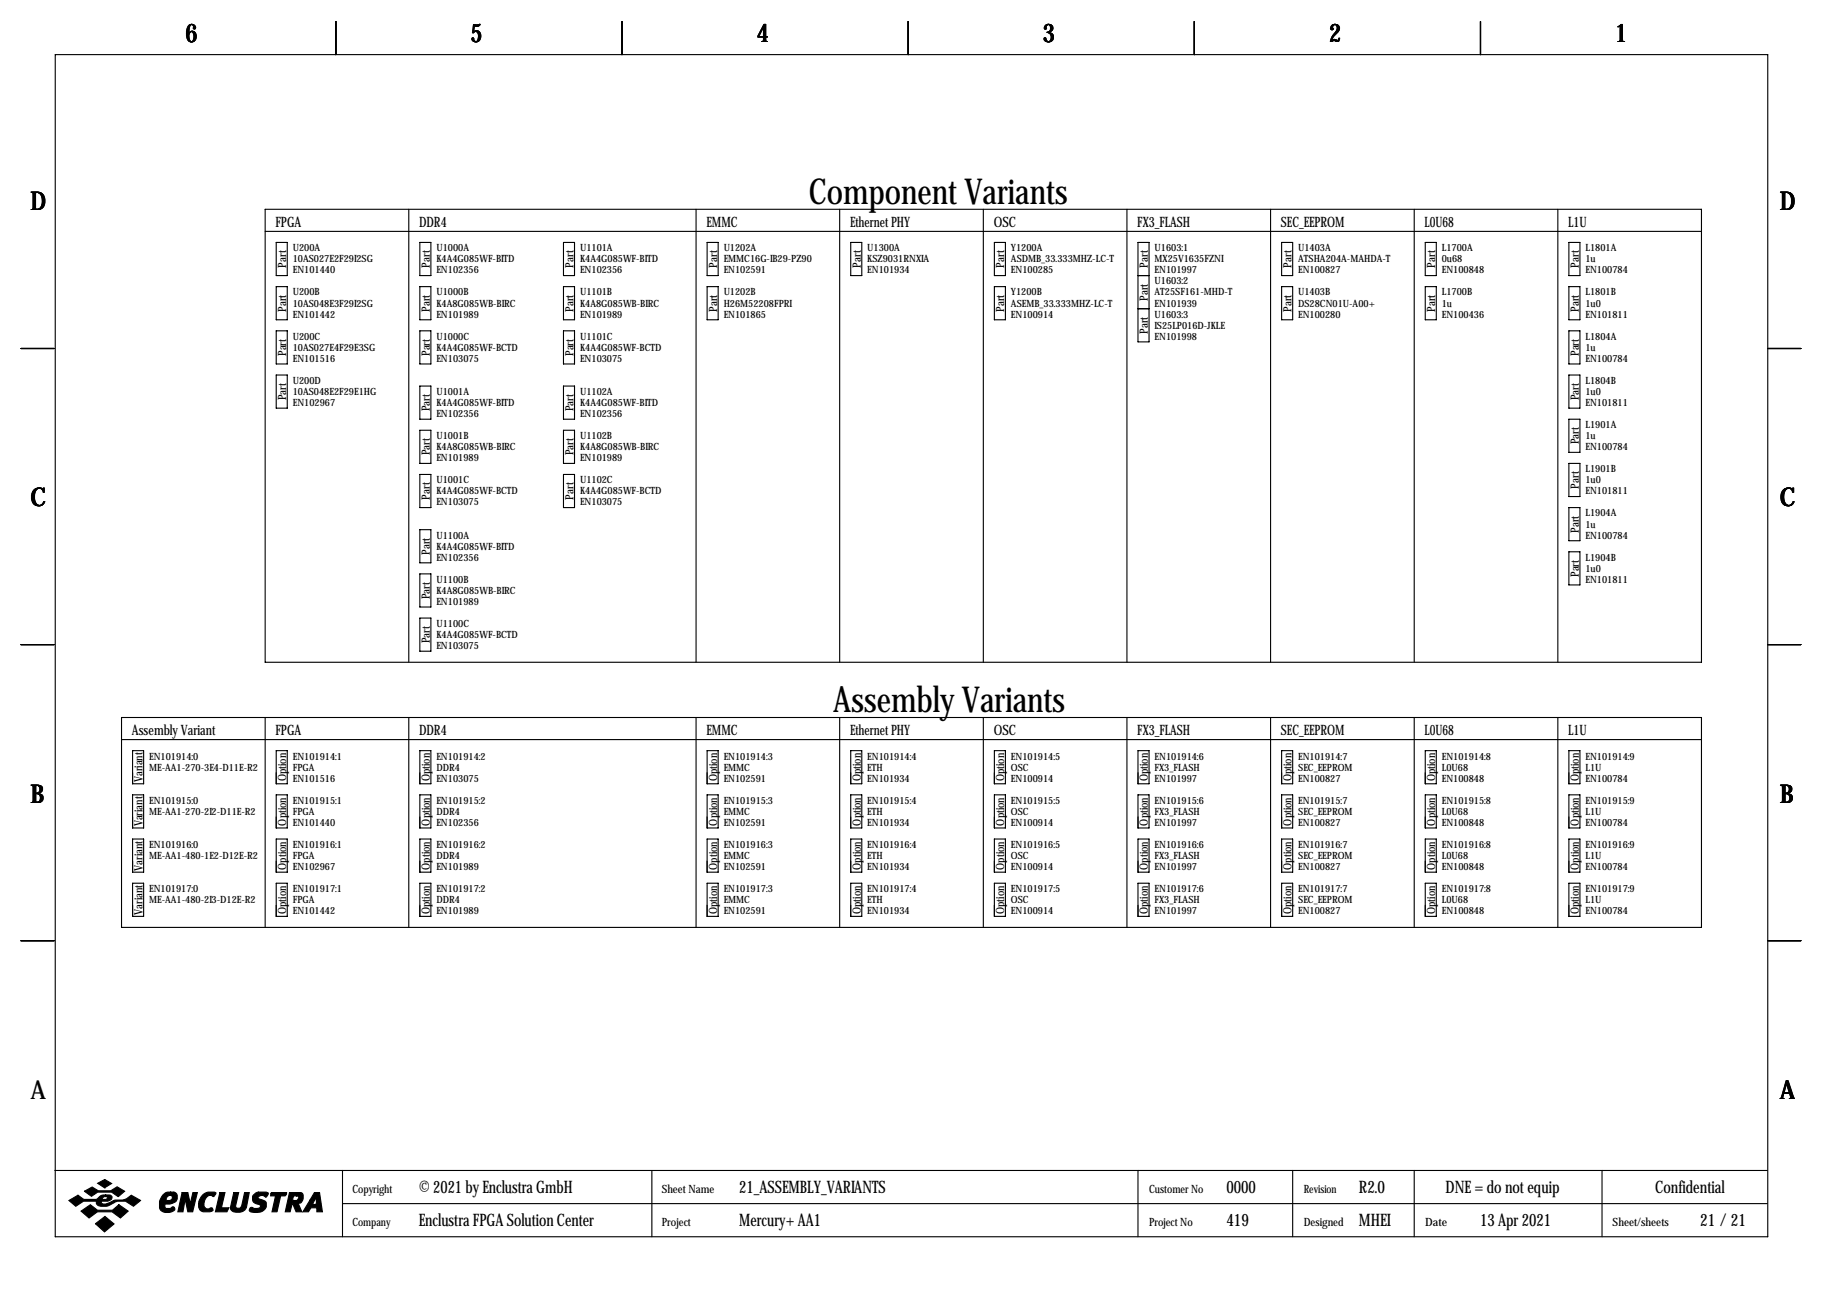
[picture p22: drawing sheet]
<svg xmlns="http://www.w3.org/2000/svg" width="419mm" height="297mm" viewBox="0 0 419 297" stroke-linecap="round" stroke-linejoin="round" font-family="sans-serif">
<defs><g id="words">
<g font-size="8.2">
<text x="185.9" y="46.8">Component Variants</text>
<text x="191.6" y="163.7">Assembly Variants</text>
</g>
<g font-size="5.9">
<text x="42.7" y="9.8">6</text>
<text x="108.2" y="9.8">5</text>
<text x="174" y="9.8">4</text>
<text x="239.8" y="9.8">3</text>
<text x="305.6" y="9.8">2</text>
<text x="371.3" y="9.8">1</text>
<text x="7" y="48.4">D</text>
<text x="409.2" y="48.4">D</text>
<text x="7" y="116.4">C</text>
<text x="409.2" y="116.4">C</text>
<text x="7" y="184.5">B</text>
<text x="409.2" y="184.5">B</text>
<text x="7" y="252.6">A</text>
<text x="409.2" y="252.6">A</text>
</g>
<g font-size="4">
<text x="96.3" y="274.2">© 2021 by Enclustra GmbH</text>
<text x="169.9" y="274.2">21_ASSEMBLY_VARIANTS</text>
<text x="281.9" y="274.2">0000</text>
<text x="312.4" y="274.2">R2.0</text>
<text x="332.3" y="274.2">DNE = do not equip</text>
<text x="380.5" y="274.2">Confidential</text>
<text x="96.3" y="281.8">Enclustra FPGA Solution Center</text>
<text x="169.9" y="281.8">Mercury+ AA1</text>
<text x="281.9" y="281.8">419</text>
<text x="312.4" y="281.8">MHEI</text>
<text x="340.3" y="281.8">13 Apr 2021</text>
<text x="390.9" y="281.8">21 / 21</text>
</g>
<g font-size="3.3">
<text x="63.3" y="52.2">FPGA</text>
<text x="96.4" y="52.2">DDR4</text>
<text x="162.4" y="52.2">EMMC</text>
<text x="195.4" y="52.2">Ethernet PHY</text>
<text x="228.4" y="52.2">OSC</text>
<text x="261.5" y="52.2">FX3_FLASH</text>
<text x="294.5" y="52.2">SEC_EEPROM</text>
<text x="327.5" y="52.2">L0U68</text>
<text x="360.5" y="52.2">L1U</text>
<text x="30.3" y="169">Assembly Variant</text>
<text x="63.3" y="169">FPGA</text>
<text x="96.4" y="169">DDR4</text>
<text x="162.4" y="169">EMMC</text>
<text x="195.4" y="169">Ethernet PHY</text>
<text x="228.4" y="169">OSC</text>
<text x="261.5" y="169">FX3_FLASH</text>
<text x="294.5" y="169">SEC_EEPROM</text>
<text x="327.5" y="169">L0U68</text>
<text x="360.5" y="169">L1U</text>
</g>
<g font-size="2.6">
<text x="65.8" y="61.5" transform="rotate(-90 65.8 61.5)">Part</text>
<text x="98.8" y="61.5" transform="rotate(-90 98.8 61.5)">Part</text>
<text x="131.8" y="61.5" transform="rotate(-90 131.8 61.5)">Part</text>
<text x="164.8" y="61.5" transform="rotate(-90 164.8 61.5)">Part</text>
<text x="197.9" y="61.5" transform="rotate(-90 197.9 61.5)">Part</text>
<text x="230.9" y="61.5" transform="rotate(-90 230.9 61.5)">Part</text>
<text x="263.9" y="61.5" transform="rotate(-90 263.9 61.5)">Part</text>
<text x="296.9" y="61.5" transform="rotate(-90 296.9 61.5)">Part</text>
<text x="329.9" y="61.5" transform="rotate(-90 329.9 61.5)">Part</text>
<text x="363" y="61.5" transform="rotate(-90 363 61.5)">Part</text>
<text x="65.8" y="71.7" transform="rotate(-90 65.8 71.7)">Part</text>
<text x="98.8" y="71.7" transform="rotate(-90 98.8 71.7)">Part</text>
<text x="131.8" y="71.7" transform="rotate(-90 131.8 71.7)">Part</text>
<text x="164.8" y="71.7" transform="rotate(-90 164.8 71.7)">Part</text>
<text x="230.9" y="71.7" transform="rotate(-90 230.9 71.7)">Part</text>
<text x="263.9" y="69.2" transform="rotate(-90 263.9 69.2)">Part</text>
<text x="296.9" y="71.7" transform="rotate(-90 296.9 71.7)">Part</text>
<text x="329.9" y="71.7" transform="rotate(-90 329.9 71.7)">Part</text>
<text x="363" y="71.7" transform="rotate(-90 363 71.7)">Part</text>
<text x="263.9" y="76.8" transform="rotate(-90 263.9 76.8)">Part</text>
<text x="65.8" y="81.9" transform="rotate(-90 65.8 81.9)">Part</text>
<text x="98.8" y="81.9" transform="rotate(-90 98.8 81.9)">Part</text>
<text x="131.8" y="81.9" transform="rotate(-90 131.8 81.9)">Part</text>
<text x="363" y="81.9" transform="rotate(-90 363 81.9)">Part</text>
<text x="65.8" y="92" transform="rotate(-90 65.8 92)">Part</text>
<text x="98.8" y="94.6" transform="rotate(-90 98.8 94.6)">Part</text>
<text x="131.8" y="94.6" transform="rotate(-90 131.8 94.6)">Part</text>
<text x="363" y="92" transform="rotate(-90 363 92)">Part</text>
<text x="98.8" y="104.7" transform="rotate(-90 98.8 104.7)">Part</text>
<text x="131.8" y="104.7" transform="rotate(-90 131.8 104.7)">Part</text>
<text x="363" y="102.2" transform="rotate(-90 363 102.2)">Part</text>
<text x="363" y="112.3" transform="rotate(-90 363 112.3)">Part</text>
<text x="98.8" y="114.9" transform="rotate(-90 98.8 114.9)">Part</text>
<text x="131.8" y="114.9" transform="rotate(-90 131.8 114.9)">Part</text>
<text x="363" y="122.5" transform="rotate(-90 363 122.5)">Part</text>
<text x="98.8" y="127.6" transform="rotate(-90 98.8 127.6)">Part</text>
<text x="98.8" y="137.7" transform="rotate(-90 98.8 137.7)">Part</text>
<text x="363" y="132.7" transform="rotate(-90 363 132.7)">Part</text>
<text x="98.8" y="147.9" transform="rotate(-90 98.8 147.9)">Part</text>
<text x="32.8" y="179.8" transform="rotate(-90 32.8 179.8)">Variant</text>
<text x="65.8" y="179.6" transform="rotate(-90 65.8 179.6)">Option</text>
<text x="98.8" y="179.6" transform="rotate(-90 98.8 179.6)">Option</text>
<text x="164.8" y="179.6" transform="rotate(-90 164.8 179.6)">Option</text>
<text x="197.9" y="179.6" transform="rotate(-90 197.9 179.6)">Option</text>
<text x="230.9" y="179.6" transform="rotate(-90 230.9 179.6)">Option</text>
<text x="263.9" y="179.6" transform="rotate(-90 263.9 179.6)">Option</text>
<text x="296.9" y="179.6" transform="rotate(-90 296.9 179.6)">Option</text>
<text x="329.9" y="179.6" transform="rotate(-90 329.9 179.6)">Option</text>
<text x="363" y="179.6" transform="rotate(-90 363 179.6)">Option</text>
<text x="32.8" y="190" transform="rotate(-90 32.8 190)">Variant</text>
<text x="65.8" y="189.8" transform="rotate(-90 65.8 189.8)">Option</text>
<text x="98.8" y="189.8" transform="rotate(-90 98.8 189.8)">Option</text>
<text x="164.8" y="189.8" transform="rotate(-90 164.8 189.8)">Option</text>
<text x="197.9" y="189.8" transform="rotate(-90 197.9 189.8)">Option</text>
<text x="230.9" y="189.8" transform="rotate(-90 230.9 189.8)">Option</text>
<text x="263.9" y="189.8" transform="rotate(-90 263.9 189.8)">Option</text>
<text x="296.9" y="189.8" transform="rotate(-90 296.9 189.8)">Option</text>
<text x="329.9" y="189.8" transform="rotate(-90 329.9 189.8)">Option</text>
<text x="363" y="189.8" transform="rotate(-90 363 189.8)">Option</text>
<text x="32.8" y="200.2" transform="rotate(-90 32.8 200.2)">Variant</text>
<text x="65.8" y="200" transform="rotate(-90 65.8 200)">Option</text>
<text x="98.8" y="200" transform="rotate(-90 98.8 200)">Option</text>
<text x="164.8" y="200" transform="rotate(-90 164.8 200)">Option</text>
<text x="197.9" y="200" transform="rotate(-90 197.9 200)">Option</text>
<text x="230.9" y="200" transform="rotate(-90 230.9 200)">Option</text>
<text x="263.9" y="200" transform="rotate(-90 263.9 200)">Option</text>
<text x="296.9" y="200" transform="rotate(-90 296.9 200)">Option</text>
<text x="329.9" y="200" transform="rotate(-90 329.9 200)">Option</text>
<text x="363" y="200" transform="rotate(-90 363 200)">Option</text>
<text x="32.8" y="210.3" transform="rotate(-90 32.8 210.3)">Variant</text>
<text x="65.8" y="210.1" transform="rotate(-90 65.8 210.1)">Option</text>
<text x="98.8" y="210.1" transform="rotate(-90 98.8 210.1)">Option</text>
<text x="164.8" y="210.1" transform="rotate(-90 164.8 210.1)">Option</text>
<text x="197.9" y="210.1" transform="rotate(-90 197.9 210.1)">Option</text>
<text x="230.9" y="210.1" transform="rotate(-90 230.9 210.1)">Option</text>
<text x="263.9" y="210.1" transform="rotate(-90 263.9 210.1)">Option</text>
<text x="296.9" y="210.1" transform="rotate(-90 296.9 210.1)">Option</text>
<text x="329.9" y="210.1" transform="rotate(-90 329.9 210.1)">Option</text>
<text x="363" y="210.1" transform="rotate(-90 363 210.1)">Option</text>
<text x="81" y="274.2">Copyright</text>
<text x="152.1" y="274.2">Sheet Name</text>
<text x="264.2" y="274.2">Customer No</text>
<text x="299.7" y="274.2">Revision</text>
<text x="81" y="281.8">Company</text>
<text x="152.1" y="281.8">Project</text>
<text x="264.2" y="281.8">Project No</text>
<text x="299.7" y="281.8">Designed</text>
<text x="327.7" y="281.8">Date</text>
<text x="370.7" y="281.8">Sheet/sheets</text>
</g>
<g font-size="2.3">
<text x="67.3" y="57.8">U200A</text>
<text x="100.3" y="57.8">U1000A</text>
<text x="133.3" y="57.8">U1101A</text>
<text x="166.4" y="57.8">U1202A</text>
<text x="199.4" y="57.8">U1300A</text>
<text x="232.4" y="57.8">Y1200A</text>
<text x="265.4" y="57.8">U1603:1</text>
<text x="298.4" y="57.8">U1403A</text>
<text x="331.5" y="57.8">L1700A</text>
<text x="364.5" y="57.8">L1801A</text>
<text x="67.3" y="60.3">10AS027E2F29I2SG</text>
<text x="67.3" y="62.9">EN101440</text>
<text x="100.3" y="60.3">K4A4G085WF-BITD</text>
<text x="100.3" y="62.9">EN102356</text>
<text x="133.3" y="60.3">K4A4G085WF-BITD</text>
<text x="133.3" y="62.9">EN102356</text>
<text x="166.4" y="60.3">EMMC16G-IB29-PZ90</text>
<text x="166.4" y="62.9">EN102591</text>
<text x="199.4" y="60.3">KSZ9031RNXIA</text>
<text x="199.4" y="62.9">EN101934</text>
<text x="232.4" y="60.3">ASDMB_33.333MHZ-LC-T</text>
<text x="232.4" y="62.9">EN100285</text>
<text x="265.4" y="60.3">MX25V1635FZNI</text>
<text x="265.4" y="62.9">EN101997</text>
<text x="265.4" y="65.4">U1603:2</text>
<text x="298.4" y="60.3">ATSHA204A-MAHDA-T</text>
<text x="298.4" y="62.9">EN100827</text>
<text x="331.5" y="60.3">0u68</text>
<text x="331.5" y="62.9">EN100848</text>
<text x="364.5" y="60.3">1u</text>
<text x="364.5" y="62.9">EN100784</text>
<text x="67.3" y="67.9">U200B</text>
<text x="67.3" y="70.5">10AS048E3F29I2SG</text>
<text x="100.3" y="67.9">U1000B</text>
<text x="100.3" y="70.5">K4A8G085WB-BIRC</text>
<text x="133.3" y="67.9">U1101B</text>
<text x="133.3" y="70.5">K4A8G085WB-BIRC</text>
<text x="166.4" y="67.9">U1202B</text>
<text x="166.4" y="70.5">H26M52208FPRI</text>
<text x="232.4" y="67.9">Y1200B</text>
<text x="232.4" y="70.5">ASEMB_33.333MHZ-LC-T</text>
<text x="265.4" y="67.9">AT25SF161-MHD-T</text>
<text x="265.4" y="70.5">EN101939</text>
<text x="298.4" y="67.9">U1403B</text>
<text x="298.4" y="70.5">DS28CN01U-A00+</text>
<text x="331.5" y="67.9">L1700B</text>
<text x="331.5" y="70.5">1u</text>
<text x="364.5" y="67.9">L1801B</text>
<text x="364.5" y="70.5">1u0</text>
<text x="67.3" y="73">EN101442</text>
<text x="100.3" y="73">EN101989</text>
<text x="133.3" y="73">EN101989</text>
<text x="166.4" y="73">EN101865</text>
<text x="232.4" y="73">EN100914</text>
<text x="265.4" y="73">U1603:3</text>
<text x="265.4" y="75.6">IS25LP016D-JKLE</text>
<text x="298.4" y="73">EN100280</text>
<text x="331.5" y="73">EN100436</text>
<text x="364.5" y="73">EN101811</text>
<text x="67.3" y="78.1">U200C</text>
<text x="67.3" y="80.6">10AS027E4F29E3SG</text>
<text x="67.3" y="83.2">EN101516</text>
<text x="100.3" y="78.1">U1000C</text>
<text x="100.3" y="80.6">K4A4G085WF-BCTD</text>
<text x="100.3" y="83.2">EN103075</text>
<text x="133.3" y="78.1">U1101C</text>
<text x="133.3" y="80.6">K4A4G085WF-BCTD</text>
<text x="133.3" y="83.2">EN103075</text>
<text x="265.4" y="78.1">EN101998</text>
<text x="364.5" y="78.1">L1804A</text>
<text x="364.5" y="80.6">1u</text>
<text x="364.5" y="83.2">EN100784</text>
<text x="67.3" y="88.3">U200D</text>
<text x="364.5" y="88.3">L1804B</text>
<text x="67.3" y="90.8">10AS048E2F29E1HG</text>
<text x="67.3" y="93.3">EN102967</text>
<text x="100.3" y="90.8">U1001A</text>
<text x="100.3" y="93.3">K4A4G085WF-BITD</text>
<text x="100.3" y="95.9">EN102356</text>
<text x="133.3" y="90.8">U1102A</text>
<text x="133.3" y="93.3">K4A4G085WF-BITD</text>
<text x="133.3" y="95.9">EN102356</text>
<text x="364.5" y="90.8">1u0</text>
<text x="364.5" y="93.3">EN101811</text>
<text x="100.3" y="101">U1001B</text>
<text x="133.3" y="101">U1102B</text>
<text x="364.5" y="98.4">L1901A</text>
<text x="364.5" y="101">1u</text>
<text x="100.3" y="103.5">K4A8G085WB-BIRC</text>
<text x="100.3" y="106">EN101989</text>
<text x="133.3" y="103.5">K4A8G085WB-BIRC</text>
<text x="133.3" y="106">EN101989</text>
<text x="364.5" y="103.5">EN100784</text>
<text x="100.3" y="111.1">U1001C</text>
<text x="100.3" y="113.7">K4A4G085WF-BCTD</text>
<text x="133.3" y="111.1">U1102C</text>
<text x="133.3" y="113.7">K4A4G085WF-BCTD</text>
<text x="364.5" y="108.6">L1901B</text>
<text x="364.5" y="111.1">1u0</text>
<text x="364.5" y="113.7">EN101811</text>
<text x="100.3" y="116.2">EN103075</text>
<text x="133.3" y="116.2">EN103075</text>
<text x="364.5" y="118.7">L1904A</text>
<text x="100.3" y="123.8">U1100A</text>
<text x="364.5" y="121.3">1u</text>
<text x="364.5" y="123.8">EN100784</text>
<text x="100.3" y="126.4">K4A4G085WF-BITD</text>
<text x="100.3" y="128.9">EN102356</text>
<text x="364.5" y="128.9">L1904B</text>
<text x="364.5" y="131.4">1u0</text>
<text x="100.3" y="134">U1100B</text>
<text x="100.3" y="136.5">K4A8G085WB-BIRC</text>
<text x="364.5" y="134">EN101811</text>
<text x="100.3" y="139.1">EN101989</text>
<text x="100.3" y="144.1">U1100C</text>
<text x="100.3" y="146.7">K4A4G085WF-BCTD</text>
<text x="100.3" y="149.2">EN103075</text>
<text x="34.3" y="174.6">EN101914:0</text>
<text x="34.3" y="177.2">ME-AA1-270-3E4-D11E-R2</text>
<text x="67.3" y="174.6">EN101914:1</text>
<text x="67.3" y="177.2">FPGA</text>
<text x="67.3" y="179.7">EN101516</text>
<text x="100.3" y="174.6">EN101914:2</text>
<text x="100.3" y="177.2">DDR4</text>
<text x="100.3" y="179.7">EN103075</text>
<text x="166.4" y="174.6">EN101914:3</text>
<text x="166.4" y="177.2">EMMC</text>
<text x="166.4" y="179.7">EN102591</text>
<text x="199.4" y="174.6">EN101914:4</text>
<text x="199.4" y="177.2">ETH</text>
<text x="199.4" y="179.7">EN101934</text>
<text x="232.4" y="174.6">EN101914:5</text>
<text x="232.4" y="177.2">OSC</text>
<text x="232.4" y="179.7">EN100914</text>
<text x="265.4" y="174.6">EN101914:6</text>
<text x="265.4" y="177.2">FX3_FLASH</text>
<text x="265.4" y="179.7">EN101997</text>
<text x="298.4" y="174.6">EN101914:7</text>
<text x="298.4" y="177.2">SEC_EEPROM</text>
<text x="298.4" y="179.7">EN100827</text>
<text x="331.5" y="174.6">EN101914:8</text>
<text x="331.5" y="177.2">L0U68</text>
<text x="331.5" y="179.7">EN100848</text>
<text x="364.5" y="174.6">EN101914:9</text>
<text x="364.5" y="177.2">L1U</text>
<text x="364.5" y="179.7">EN100784</text>
<text x="34.3" y="184.8">EN101915:0</text>
<text x="67.3" y="184.8">EN101915:1</text>
<text x="100.3" y="184.8">EN101915:2</text>
<text x="166.4" y="184.8">EN101915:3</text>
<text x="199.4" y="184.8">EN101915:4</text>
<text x="232.4" y="184.8">EN101915:5</text>
<text x="265.4" y="184.8">EN101915:6</text>
<text x="298.4" y="184.8">EN101915:7</text>
<text x="331.5" y="184.8">EN101915:8</text>
<text x="364.5" y="184.8">EN101915:9</text>
<text x="34.3" y="187.3">ME-AA1-270-2I2-D11E-R2</text>
<text x="67.3" y="187.3">FPGA</text>
<text x="67.3" y="189.9">EN101440</text>
<text x="100.3" y="187.3">DDR4</text>
<text x="100.3" y="189.9">EN102356</text>
<text x="166.4" y="187.3">EMMC</text>
<text x="166.4" y="189.9">EN102591</text>
<text x="199.4" y="187.3">ETH</text>
<text x="199.4" y="189.9">EN101934</text>
<text x="232.4" y="187.3">OSC</text>
<text x="232.4" y="189.9">EN100914</text>
<text x="265.4" y="187.3">FX3_FLASH</text>
<text x="265.4" y="189.9">EN101997</text>
<text x="298.4" y="187.3">SEC_EEPROM</text>
<text x="298.4" y="189.9">EN100827</text>
<text x="331.5" y="187.3">L0U68</text>
<text x="331.5" y="189.9">EN100848</text>
<text x="364.5" y="187.3">L1U</text>
<text x="364.5" y="189.9">EN100784</text>
<text x="34.3" y="194.9">EN101916:0</text>
<text x="34.3" y="197.5">ME-AA1-480-1E2-D12E-R2</text>
<text x="67.3" y="194.9">EN101916:1</text>
<text x="67.3" y="197.5">FPGA</text>
<text x="100.3" y="194.9">EN101916:2</text>
<text x="100.3" y="197.5">DDR4</text>
<text x="166.4" y="194.9">EN101916:3</text>
<text x="166.4" y="197.5">EMMC</text>
<text x="199.4" y="194.9">EN101916:4</text>
<text x="199.4" y="197.5">ETH</text>
<text x="232.4" y="194.9">EN101916:5</text>
<text x="232.4" y="197.5">OSC</text>
<text x="265.4" y="194.9">EN101916:6</text>
<text x="265.4" y="197.5">FX3_FLASH</text>
<text x="298.4" y="194.9">EN101916:7</text>
<text x="298.4" y="197.5">SEC_EEPROM</text>
<text x="331.5" y="194.9">EN101916:8</text>
<text x="331.5" y="197.5">L0U68</text>
<text x="364.5" y="194.9">EN101916:9</text>
<text x="364.5" y="197.5">L1U</text>
<text x="67.3" y="200">EN102967</text>
<text x="100.3" y="200">EN101989</text>
<text x="166.4" y="200">EN102591</text>
<text x="199.4" y="200">EN101934</text>
<text x="232.4" y="200">EN100914</text>
<text x="265.4" y="200">EN101997</text>
<text x="298.4" y="200">EN100827</text>
<text x="331.5" y="200">EN100848</text>
<text x="364.5" y="200">EN100784</text>
<text x="34.3" y="205.1">EN101917:0</text>
<text x="34.3" y="207.6">ME-AA1-480-2I3-D12E-R2</text>
<text x="67.3" y="205.1">EN101917:1</text>
<text x="67.3" y="207.6">FPGA</text>
<text x="100.3" y="205.1">EN101917:2</text>
<text x="100.3" y="207.6">DDR4</text>
<text x="166.4" y="205.1">EN101917:3</text>
<text x="166.4" y="207.6">EMMC</text>
<text x="199.4" y="205.1">EN101917:4</text>
<text x="199.4" y="207.6">ETH</text>
<text x="232.4" y="205.1">EN101917:5</text>
<text x="232.4" y="207.6">OSC</text>
<text x="265.4" y="205.1">EN101917:6</text>
<text x="265.4" y="207.6">FX3_FLASH</text>
<text x="298.4" y="205.1">EN101917:7</text>
<text x="298.4" y="207.6">SEC_EEPROM</text>
<text x="331.5" y="205.1">EN101917:8</text>
<text x="331.5" y="207.6">L0U68</text>
<text x="364.5" y="205.1">EN101917:9</text>
<text x="364.5" y="207.6">L1U</text>
<text x="67.3" y="210.2">EN101442</text>
<text x="100.3" y="210.2">EN101989</text>
<text x="166.4" y="210.2">EN102591</text>
<text x="199.4" y="210.2">EN101934</text>
<text x="232.4" y="210.2">EN100914</text>
<text x="265.4" y="210.2">EN101997</text>
<text x="298.4" y="210.2">EN100827</text>
<text x="331.5" y="210.2">EN100848</text>
<text x="364.5" y="210.2">EN100784</text>
</g>
</g></defs>
<g fill="none" stroke="#000" stroke-width=".25">
<path d="M12.7 12.6h393.7v271.7h-393.7zM77.2 4.9v7.7M143 4.9v7.7M208.8 4.9v7.7M274.6 4.9v7.7M340.4 4.9v7.7M61 48.1h330.2v104.2h-330.2zM61 53.2h330.2M63.5 55.7h2.5v7.7h-2.5zM94 48.1v104.2M96.5 55.7h2.6v7.7h-2.6zM129.5 55.7h2.6v7.7h-2.6z"/>
<path d="M160 48.1v104.2M162.6 55.7h2.5v7.7h-2.5zM193 48.1v104.2M195.6 55.7h2.5v7.7h-2.5zM226.1 48.1v104.2M228.6 55.7h2.5v7.7h-2.5zM259.1 48.1v104.2M261.6 55.7h2.6v22.9h-2.6zM292.1 48.1v104.2M294.6 55.7h2.6v7.7h-2.6zM325.1 48.1v104.2M327.7 55.7h2.5v7.7h-2.5z"/>
<path d="M358.1 48.1v104.2M360.7 55.7h2.5v7.7h-2.5zM63.5 65.9h2.5v7.6h-2.5zM63.5 76.1h2.5v7.6h-2.5zM96.5 65.9h2.6v7.6h-2.6zM96.5 76.1h2.6v7.6h-2.6zM129.5 65.9h2.6v7.6h-2.6zM129.5 76.1h2.6v7.6h-2.6zM162.6 65.9h2.5v7.6h-2.5zM228.6 65.9h2.5v7.6h-2.5zM261.6 63.4h2.6M261.6 71h2.6"/>
<path d="M294.6 65.9h2.6v7.6h-2.6zM327.7 65.9h2.5v7.6h-2.5zM360.7 65.9h2.5v7.6h-2.5zM360.7 76.1h2.5v7.6h-2.5zM4.8 80.1h7.6M63.5 86.2h2.5v7.6h-2.5zM96.5 88.8h2.6v7.6h-2.6zM96.5 98.9h2.6v7.6h-2.6zM129.5 88.8h2.6v7.6h-2.6zM129.5 98.9h2.6v7.6h-2.6zM360.7 86.2h2.5v7.6h-2.5zM360.7 96.4h2.5v7.6h-2.5z"/>
<path d="M406.4 80.1h7.6M96.5 109.1h2.6v7.6h-2.6zM129.5 109.1h2.6v7.6h-2.6zM360.7 106.5h2.5v7.7h-2.5zM360.7 116.7h2.5v7.6h-2.5zM96.5 121.8h2.6v7.6h-2.6zM96.5 131.9h2.6v7.7h-2.6zM360.7 126.9h2.5v7.6h-2.5zM4.8 148.2h7.6M96.5 142.1h2.6v7.6h-2.6zM406.4 148.2h7.6M27.9 165h363.3v48.2h-363.3z"/>
<path d="M27.9 170h363.3M30.5 172.6h2.5v7.6h-2.5zM61 165v48.2M63.5 172.6h2.5v7.6h-2.5zM94 165v48.2M96.5 172.6h2.6v7.6h-2.6zM160 165v48.2M162.6 172.6h2.5v7.6h-2.5zM193 165v48.2M195.6 172.6h2.5v7.6h-2.5zM226.1 165v48.2M228.6 172.6h2.5v7.6h-2.5z"/>
<path d="M259.1 165v48.2M261.6 172.6h2.6v7.6h-2.6zM292.1 165v48.2M294.6 172.6h2.6v7.6h-2.6zM325.1 165v48.2M327.7 172.6h2.5v7.6h-2.5zM358.1 165v48.2M360.7 172.6h2.5v7.6h-2.5zM30.5 182.7h2.5v7.7h-2.5zM30.5 192.9h2.5v7.6h-2.5zM63.5 182.7h2.5v7.7h-2.5zM63.5 192.9h2.5v7.6h-2.5z"/>
<path d="M96.5 182.7h2.6v7.7h-2.6zM96.5 192.9h2.6v7.6h-2.6zM162.6 182.7h2.5v7.7h-2.5zM162.6 192.9h2.5v7.6h-2.5zM195.6 182.7h2.5v7.7h-2.5zM195.6 192.9h2.5v7.6h-2.5zM228.6 182.7h2.5v7.7h-2.5zM228.6 192.9h2.5v7.6h-2.5zM261.6 182.7h2.6v7.7h-2.6zM261.6 192.9h2.6v7.6h-2.6zM294.6 182.7h2.6v7.7h-2.6zM294.6 192.9h2.6v7.6h-2.6z"/>
<path d="M327.7 182.7h2.5v7.7h-2.5zM327.7 192.9h2.5v7.6h-2.5zM360.7 182.7h2.5v7.7h-2.5zM360.7 192.9h2.5v7.6h-2.5zM4.8 216.3h7.6M30.5 203.1h2.5v7.6h-2.5zM63.5 203.1h2.5v7.6h-2.5zM96.5 203.1h2.6v7.6h-2.6zM162.6 203.1h2.5v7.6h-2.5zM195.6 203.1h2.5v7.6h-2.5zM228.6 203.1h2.5v7.6h-2.5zM261.6 203.1h2.6v7.6h-2.6z"/>
<path d="M294.6 203.1h2.6v7.6h-2.6zM327.7 203.1h2.5v7.6h-2.5zM360.7 203.1h2.5v7.6h-2.5zM406.4 216.3h7.6M12.6 269.1h393.7M78.7 269.1v15.2M78.7 276.7h327.6M149.9 269.1v15.2M261.6 269.1v15.2M297.2 269.1v15.2M325.1 269.1v15.2M368.3 269.1v15.2"/>
</g>
<g fill="#000" stroke="#000" stroke-width=".25">
<path d="M15.8 276l2.1-1.2 1.4 1h2.8l.3-.2a1.77 1.77 0 0 1 1.9-.9v.4l-.6 .2-.2 .5h.9l.3-.6-.4-.1v-.4h.9a.59 .59 0 0 1 .6 .7l-.2 .4-.8 .4h-1.4l-.1 .1 .1 .4a3.2 3.2 0 0 0 2.7-.7l.3-.1a4 4 0 0 0 3.8-1.1l2.1 1.2-1.6 1.3a4 4 0 0 0-5.5-.2 2.66 2.66 0 0 1-2.9-.2l-.1-.7h-3l-1.8 1.1zM19.4 273.9l1.8-1 1.4 .9h2.9l1.4-.9 1.8 1-1.5 1.2-1.5-1h-3.2l-1.5 .9zM22.5 272l1.6-.8 1.6 .9-1.6 1zM18.6 278.4l2.2-1.4 1.6 1.2h3.5l1.4-1.2 2.2 1.4-1.8 1.6-1.9-1.4h-3.4l-1.9 1.4zM37.4 274.7a1.75 1.75 0 0 1 1.8-.6v.7a.82 .82 0 0 0-.8 1.2h.6a.6 .6 0 0 0 .6-.5 .6 .6 0 0 0-.4-.7v-.7h.8l.5 .3a1.61 1.61 0 0 1 0 1.7 1.61 1.61 0 0 1-1.5 .7h-1v.9l.2 .1h.9l.7-.4 .4 .4a1.06 1.06 0 0 1-1.3 1 1.82 1.82 0 0 1-2.2-1.1 3.5 3.5 0 0 1 .7-3zM41.9 274.2h1.3l.5 2.6 .6-2.6h1.1l-1.1 4.4h-1.1l-.6-2.9-.5 2.9h-1.2zM46.7 274.6a2.78 2.78 0 0 1 2.9-.4l-.4 .9a1.32 1.32 0 0 0-2.1 .8l-.2 .8a.98 .98 0 0 0 1.1 1.2 .55 .55 0 0 1 .6-.2 .55 .55 0 0 1 .4 .6l-.7 .3-1.8-.1a1.79 1.79 0 0 1-.8-2.3zM50.5 274.2h1.2l-.8 3.5h1.7l-.4 .9h-2.7zM53.7 274.2h1.2l-.7 3.1a.73 .73 0 0 0 .7 .5 .73 .73 0 0 0 .7-.6l.6-3h1.1l-.7 3.4a2.28 2.28 0 0 1-3.6 .4v-.4zM58.3 274.7l.8-.6h2.1l.5 .2v.2l-.6 .7a.96 .96 0 0 0-1-.4 .96 .96 0 0 0-.8 .6l1.7 .8a1.71 1.71 0 0 1-.1 1.8 1.71 1.71 0 0 1-1.7 .8l-1.4-.2a.51 .51 0 0 1-.4-.7 .51 .51 0 0 1 .8-.2l1 .1a.52 .52 0 0 0 .6-.2 .52 .52 0 0 0-.2-.7 1.39 1.39 0 0 1-1.4-.6 1.39 1.39 0 0 1 .1-1.6zM62.2 274.4l.2-.2h3.5l-.1 .4-.3 .3h-1l-.8 3.7h-1.2l.8-3.7h-1.1zM66.5 274.2h1.7v.7h-.7l-.2 1.1h.9l.3-.3a.44 .44 0 0 0 .1-.5 .44 .44 0 0 0-.4-.3v-.7h1l.3 .2 .2 .3v.9a1.03 1.03 0 0 1-1.2 1l.9 2h-1.3l-.8-1.8h-.1l-.5 1.8h-1.1z"/>
<path d="M72.3 274.2h1.2l.6 4.4h-1.3v-.9h-1.3l-.6 .9h-1.3l1.7-2.7h1l-.4 .8 .2 .2h.4l.2-.2v-1.5l-.4 .7h-1zM21.9 281.3l2.2-1.6 2.1 1.7-2.2 1.8z"/>
</g>
<use href="#words"/>
</svg>
